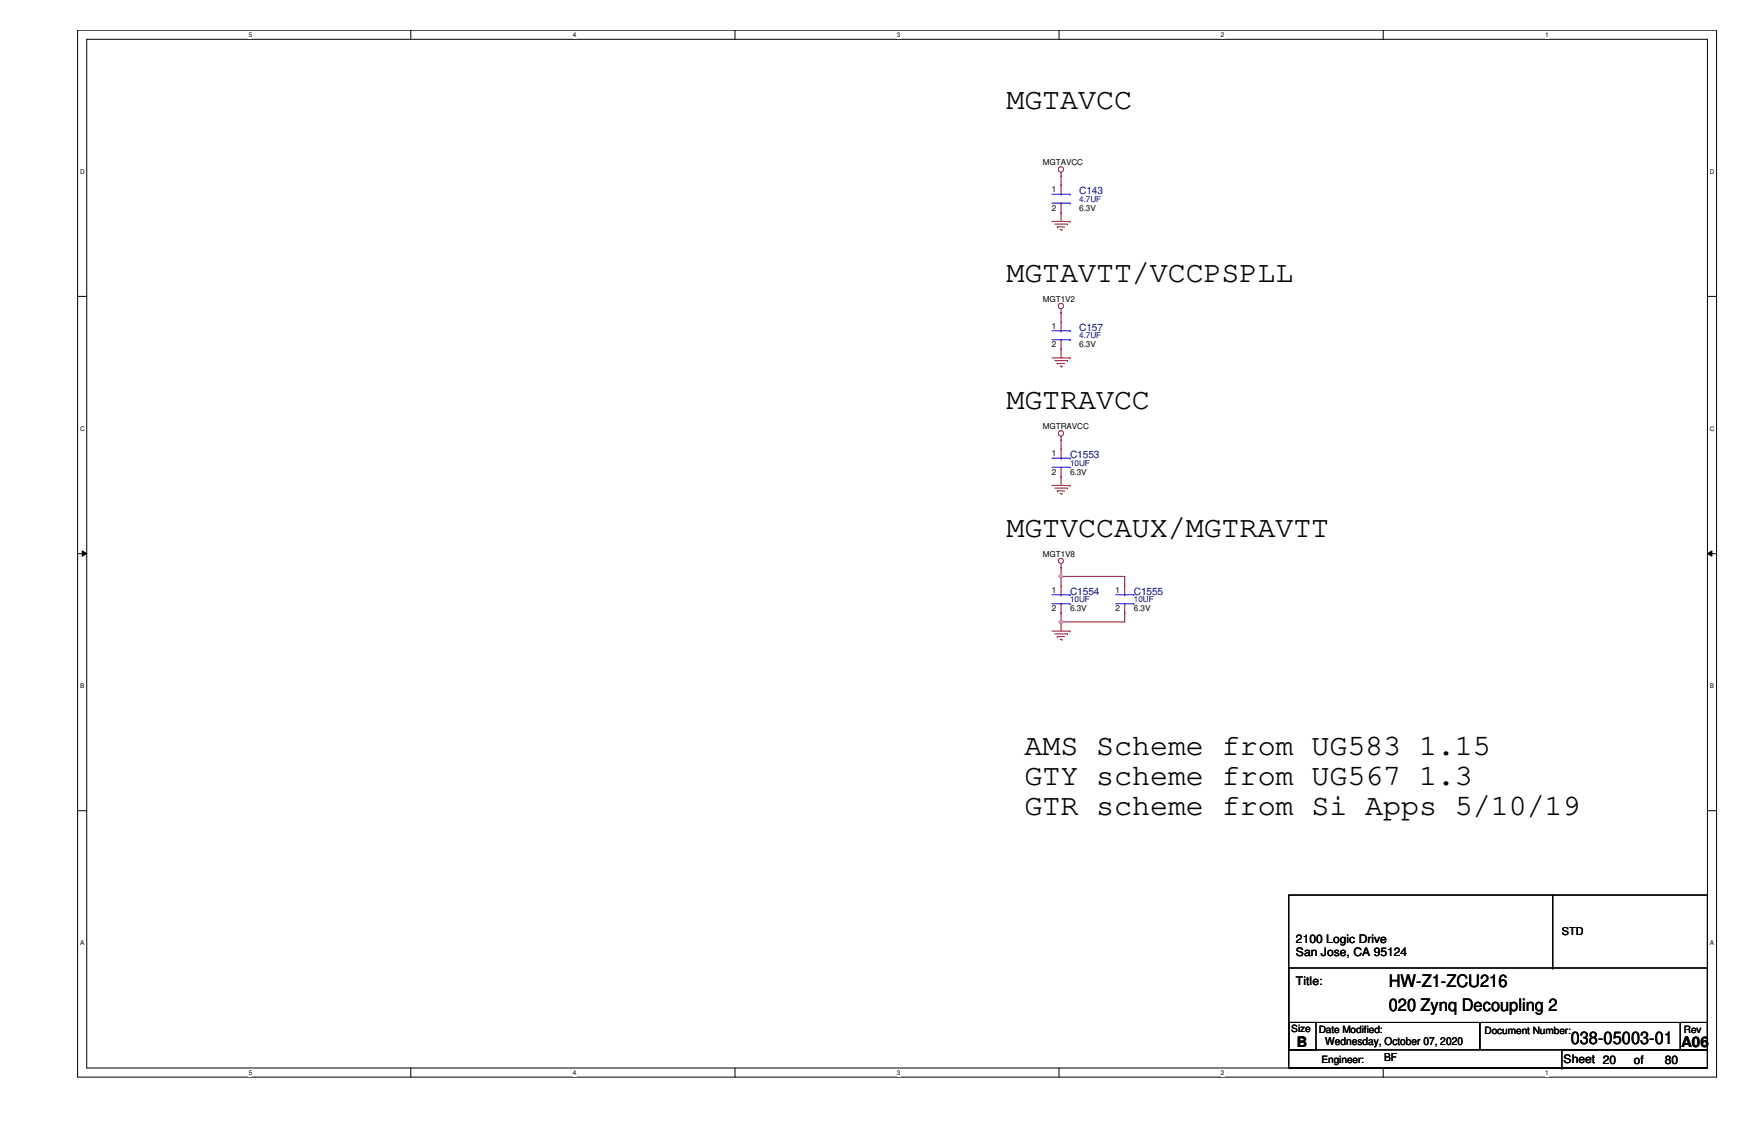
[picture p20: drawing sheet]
<svg xmlns="http://www.w3.org/2000/svg" width="432mm" height="279mm" viewBox="0 0 432 279" stroke-linecap="round" stroke-linejoin="round" font-family="sans-serif">
<defs><g id="words">
<g font-size="7.4">
<text x="247.1" y="26.7">MGTAVCC</text>
<text x="247.1" y="69.1">MGTAVTT/VCCPSPLL</text>
<text x="247.1" y="100.4">MGTRAVCC</text>
<text x="247.1" y="131.7">MGTVCCAUX/MGTRAVTT</text>
<text x="251.5" y="185.4">AMS Scheme from UG583 1.15</text>
<text x="251.5" y="192.7">GTY scheme from UG567 1.3</text>
<text x="251.5" y="200.1">GTR scheme from Si Apps 5/10/19</text>
</g>
<g font-size="4.2">
<text x="340.9" y="242.4">HW-Z1-ZCU216</text>
<text x="340.9" y="248.2">020 Zynq Decoupling 2</text>
<text x="385.6" y="256.4">038-05003-01</text>
</g>
<g font-size="3.6">
<text x="318.3" y="257">B</text>
<text x="412.7" y="257">A06</text>
</g>
<g font-size="2.9">
<text x="318.1" y="231.5">2100 Logic Drive</text>
<text x="318.1" y="234.7">San Jose, CA 95124</text>
<text x="318.1" y="241.8">Title:</text>
<text x="383.8" y="261">Sheet 20</text>
<text x="401.1" y="261.2">of</text>
<text x="408.6" y="261.2">80</text>
</g>
<g font-size="2.7">
<text x="383.4" y="229.5">STD</text>
<text x="325.3" y="256.6">Wednesday, October 07, 2020</text>
<text x="339.8" y="260.6">BF</text>
</g>
<g font-size="2.5" fill="#000080">
<text x="264.9" y="47.7">C143</text>
<text x="264.9" y="81.2">C157</text>
<text x="262.7" y="112.5">C1553</text>
<text x="262.7" y="146">C1554</text>
<text x="278.3" y="146">C1555</text>
</g>
<g font-size="2.5">
<text x="317" y="253.3">Size</text>
<text x="323.7" y="253.5">Date Modified:</text>
<text x="364.4" y="253.7">Document Number:</text>
<text x="413.3" y="253.5">Rev</text>
<text x="324.4" y="260.9">Engineer:</text>
</g>
<g font-size="2">
<text x="256" y="40.5">MGTAVCC</text>
<text x="258.2" y="47.2">1</text>
<text x="258.2" y="51.7">2</text>
<text x="264.9" y="51.7">6.3V</text>
<text x="256" y="74">MGT1V2</text>
<text x="258.2" y="80.8">1</text>
<text x="258.2" y="85.2">2</text>
<text x="264.9" y="85.2">6.3V</text>
<text x="256" y="105.4">MGTRAVCC</text>
<text x="258.2" y="112.1">1</text>
<text x="258.2" y="116.5">2</text>
<text x="262.7" y="116.5">6.3V</text>
<text x="256" y="136.7">MGT1V8</text>
<text x="258.2" y="145.6">1</text>
<text x="273.9" y="145.6">1</text>
<text x="258.2" y="150.1">2</text>
<text x="262.7" y="150.1">6.3V</text>
<text x="273.9" y="150.1">2</text>
<text x="278.3" y="150.1">6.3V</text>
</g>
<g font-size="2" fill="#000080">
<text x="264.9" y="49.5">4.7UF</text>
<text x="264.9" y="83">4.7UF</text>
<text x="262.7" y="114.3">10UF</text>
<text x="262.7" y="147.8">10UF</text>
<text x="278.3" y="147.8">10UF</text>
</g>
<g font-size="1.6">
<text x="61" y="9.1">5</text>
<text x="140.6" y="9.1">4</text>
<text x="220.2" y="9.1">3</text>
<text x="299.7" y="9.1">2</text>
<text x="379.3" y="9.1">1</text>
<text x="19.6" y="42.6">D</text>
<text x="419.7" y="42.6">D</text>
<text x="19.6" y="105.7">C</text>
<text x="419.7" y="105.7">C</text>
<text x="19.6" y="168.9">B</text>
<text x="419.7" y="168.9">B</text>
<text x="19.6" y="232">A</text>
<text x="419.7" y="232">A</text>
<text x="61" y="263.9">5</text>
<text x="140.6" y="263.9">4</text>
<text x="220.2" y="263.9">3</text>
<text x="299.7" y="263.9">2</text>
<text x="379.3" y="263.9">1</text>
</g>
</g></defs>
<path d="M19.1 7.4h402.3v257.1h-402.3zM21.3 9.7h397.8v252.5h-397.8z" fill="none" stroke="#000" stroke-width=".25"/>
<g fill="#fff">
<path d="M61 7.7h.9v1.7h-.9z"/>
<path d="M61 262.5h.9v1.7h-.9z"/>
</g>
<path d="M100.8 7.4v2.3M100.8 262.2v2.3" fill="none" stroke="#000" stroke-width=".25"/>
<g fill="#fff">
<path d="M140.6 7.7h.9v1.7h-.9z"/>
<path d="M140.6 262.5h.9v1.7h-.9z"/>
</g>
<path d="M180.4 7.4v2.3M180.4 262.2v2.3" fill="none" stroke="#000" stroke-width=".25"/>
<g fill="#fff">
<path d="M220.2 7.7h.9v1.7h-.9z"/>
<path d="M220.2 262.5h.9v1.7h-.9z"/>
</g>
<path d="M260 7.4v2.3M260 262.2v2.3" fill="none" stroke="#000" stroke-width=".25"/>
<g fill="#fff">
<path d="M299.7 7.7h.9v1.7h-.9z"/>
<path d="M299.7 262.5h.9v1.7h-.9z"/>
</g>
<path d="M339.6 7.4v2.3M339.6 262.2v2.3" fill="none" stroke="#000" stroke-width=".25"/>
<g fill="#fff">
<path d="M379.3 7.7h.9v1.7h-.9z"/>
<path d="M379.3 262.5h.9v1.7h-.9z"/>
<path d="M19.6 41.2h1.2v1.8h-1.2z"/>
<path d="M419.7 41.2h1.2v1.8h-1.2z"/>
<path d="M19.6 104.3h1.2v1.8h-1.2z"/>
<path d="M419.7 104.3h1.2v1.8h-1.2z"/>
</g>
<path d="M19.1 72.8h2.2M419.1 72.8h2.3" fill="none" stroke="#000" stroke-width=".25"/>
<g fill="#fff">
<path d="M19.6 167.5h1.1v1.7h-1.1z"/>
<path d="M419.7 167.5h1.1v1.7h-1.1z"/>
</g>
<path d="M19.1 135.9h2.2M20.2 135.3l1.1 .6-1.1 .7zM419.1 135.9l1.1-.6v1.3zM419.1 135.9h2.3" fill="none" stroke="#000" stroke-width=".25"/>
<path d="M20.2 135.3l1.1 .6-1.1 .7zM419.1 135.9l1.1-.6v1.3z" fill="#000"/>
<g fill="#fff">
<path d="M19.6 230.6h1.1v1.8h-1.1z"/>
<path d="M419.7 230.6h1.1v1.8h-1.1z"/>
</g>
<g fill="none" stroke="#000" stroke-width=".25">
<path d="M19.1 199.1h2.2M419.1 199.1h2.3M316.4 219.8h102.7v42.4h-102.7zM381.2 219.8v17.9M316.4 237.7h102.7v13.3h-102.7zM381.2 237.7h.1M316.4 251h46.9v6.8h-46.9zM316.4 251h6.6v6.8h-6.6zM363.3 251h55.8v6.8h-55.8zM383.4 257.8h35.7v4.4h-35.7zM412.5 251h6.6v6.8h-6.6zM316.4 262.2h67"/>
<path d="M383.4 262.2h.1"/>
</g>
<g fill="none" stroke="#f00" stroke-width=".25">
<path d="M258.2 54.4h4.5M258.9 55h3.1M259.5 55.7h.1M259.5 55.7h1.9M260.2 56.4h.5M260.5 43.2h.1M260.5 45.4h.1M260.5 52.1h.1M260.5 42.3v.9M260.5 45.4v2.3M260.5 49.9v2.2M260.7 56.4h.1"/>
<path d="M262 55h.1M262.7 54.4h.1M260.5 76.7h.1M260.5 79h.1M260.5 75.8v.9M260.5 79v2.2M258.2 87.9h4.5M258.9 88.6h3.1M259.5 89.2h.1M259.5 89.2h1.9M260.2 89.9h.5M260.5 85.6h.1"/>
<path d="M260.5 83.4v2.2M260.7 89.9h.1M262 88.6h.1M262.7 87.9h.1M258.2 119.2h4.5M258.9 119.8h3.1M260.5 108h.1M260.5 110.2h.1M260.5 116.9h.1M260.5 107.1v.9M260.5 110.2v2.3M260.5 114.7v2.2"/>
<path d="M262 119.8h.1M262.7 119.2h.1M259.5 120.5h.1M259.5 120.5h1.9M260.2 121.2h.5M260.5 139.3h.1M260.5 138.4v.9M260.7 121.2h.1M258.2 154.9h4.5M258.9 155.6h3.1M259.5 156.3h.1M259.5 156.3h1.9"/>
<path d="M260.2 157h.5M260.5 143.8h.1M260.5 150.5h.1M260.5 143.8v2.2M260.5 148.3v2.2M260.7 157h.1M262 155.6h.1M262.7 154.9h.1M276.1 143.8h.1M276.1 150.5h.1M276.1 143.8v2.2M276.1 148.3v2.2"/>
<circle cx="260.4" cy="41.6" r=".65"/>
<circle cx="260.4" cy="75.1" r=".65"/>
<circle cx="260.4" cy="106.4" r=".65"/>
<circle cx="260.4" cy="137.7" r=".64"/>
</g>
<g fill="none" stroke="#00f" stroke-width=".25">
<path d="M258.2 49.9h4.5M258.2 47.7h4.5M260.5 49.9h.1M260.5 47.7h.1M262.7 49.9h.1M262.7 47.7h.1M258.2 83.4h4.5M258.2 81.2h4.5M260.5 83.4h.1M260.5 81.2h.1M262.7 83.4h.1M262.7 81.2h.1"/>
<path d="M258.2 114.7h4.5M258.2 112.5h4.5M260.5 114.7h.1M260.5 112.5h.1M262.7 114.7h.1M262.7 112.5h.1M258.2 148.3h4.5M258.2 146h4.5M260.5 148.3h.1M260.5 146h.1M262.7 148.3h.1M262.7 146h.1"/>
<path d="M273.9 148.3h4.4M273.9 146h4.4M276.1 148.3h.1M276.1 146h.1M278.3 148.3h.1M278.3 146h.1"/>
</g>
<g fill="none" stroke="#800040" stroke-width=".25">
<path d="M260.5 43.2h.1M260.5 52.1h.1M260.5 43.2v2.2M260.5 52.1v2.3M260.5 76.7h.1M260.5 76.7v2.3M260.5 85.6h.1M260.5 85.6v2.3M260.5 116.9h.1M260.5 108h.1M260.5 108v2.2M260.5 116.9v2.3"/>
<path d="M260.5 139.3h.1M260.5 139.3v2.2M260.5 150.5h.1M260.5 141.5h.1M260.5 150.5v2.2M260.5 141.5h15.6"/>
</g>
<circle cx="260.4" cy="141.5" r=".43" fill="#f0f"/>
<circle cx="260.4" cy="141.5" r=".43" fill="none" stroke="#f0f" stroke-width=".25"/>
<path d="M260.5 141.5h.1M260.5 152.7h.1M260.5 141.5v2.3M260.5 152.7h15.6M276.1 141.5h.1M276.1 141.5v2.3" fill="none" stroke="#800040" stroke-width=".25"/>
<circle cx="260.4" cy="152.7" r=".43" fill="#f0f"/>
<circle cx="260.4" cy="152.7" r=".43" fill="none" stroke="#f0f" stroke-width=".25"/>
<path d="M260.5 152.7h.1M260.5 152.7v2.2M276.1 150.5h.1M276.1 150.5v2.2" fill="none" stroke="#800040" stroke-width=".25"/>
<circle cx="260.4" cy="141.5" r=".43" fill="#f0f"/>
<circle cx="260.4" cy="141.5" r=".43" fill="none" stroke="#f0f" stroke-width=".25"/>
<circle cx="260.4" cy="152.7" r=".43" fill="#f0f"/>
<circle cx="260.4" cy="152.7" r=".43" fill="none" stroke="#f0f" stroke-width=".25"/>
<use href="#words"/>
</svg>
